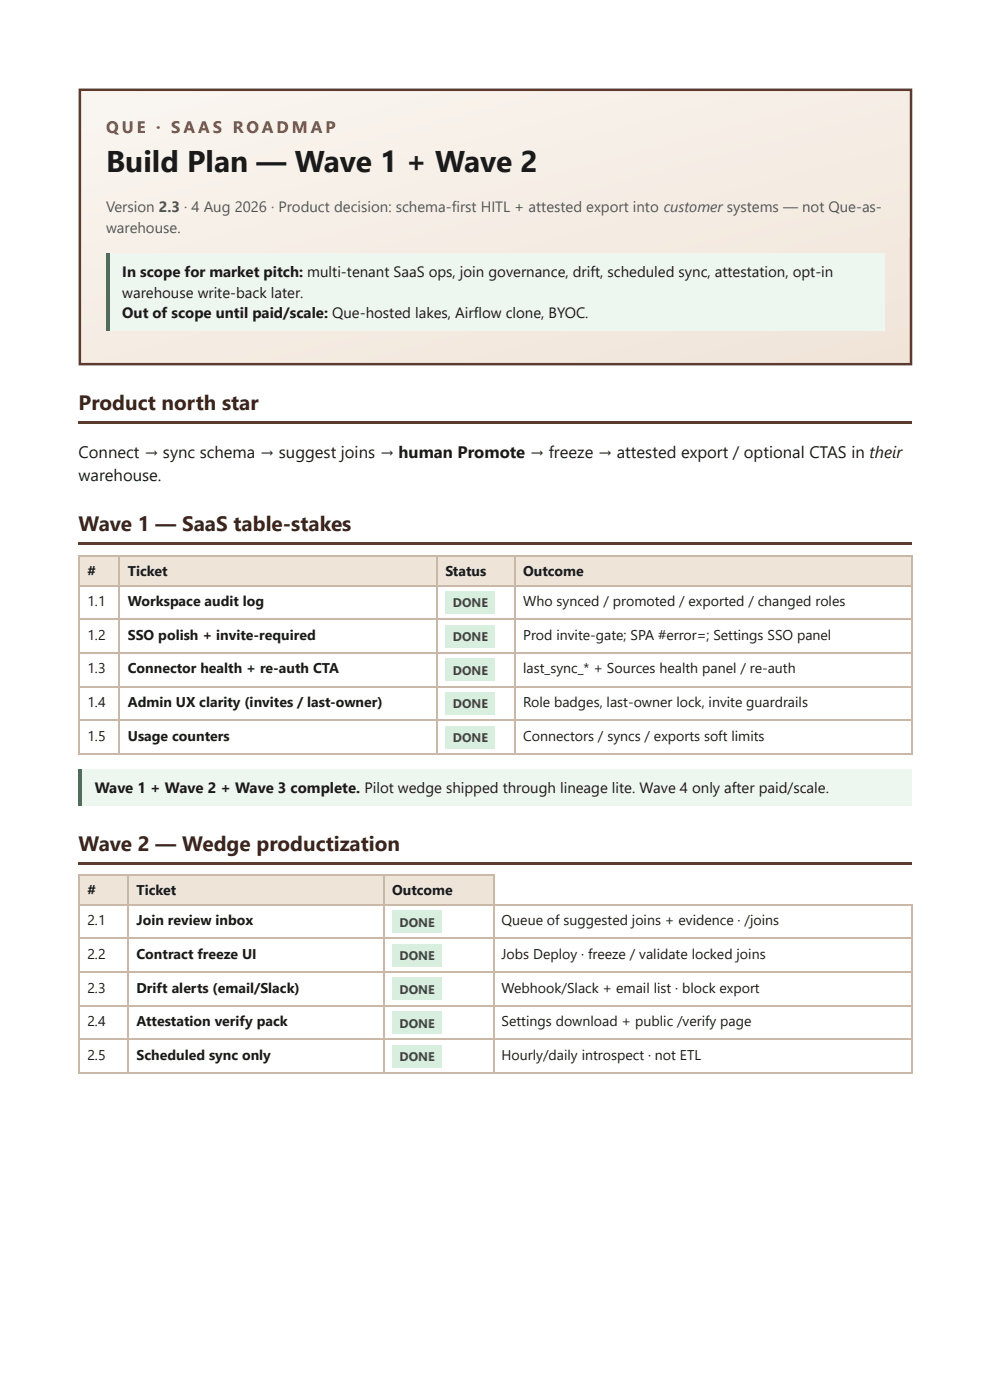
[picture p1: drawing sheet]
<svg xmlns="http://www.w3.org/2000/svg" width="210mm" height="297mm" viewBox="0 0 210 297" stroke-linecap="round" stroke-linejoin="round" font-family="sans-serif">
<defs><g id="words">
<text font-size="6.3" fill="#1a1a1a" x="22.5" y="36.5">Build Plan — Wave 1 + Wave 2</text>
<g font-size="4.4" fill="#3d241c">
<text x="16.7" y="87">Product north star</text>
<text x="16.7" y="112.7">Wave 1 — SaaS table-stakes</text>
<text x="16.7" y="180.4">Wave 2 — Wedge productization</text>
</g>
<text font-size="3.5" fill="#8b4a34" x="22.5" y="28.3">QU E · S A A S ROA D M A P</text>
<g font-size="3.5" fill="#1a1a1a">
<text x="16.7" y="97.1">Connect → sync schema → suggest joins → human Promote → freeze → attested export / optional CTAS in their</text>
<text x="16.7" y="102.1">warehouse.</text>
</g>
<g font-size="3.2" fill="#555">
<text x="22.5" y="45">Version 2.3 · 4 Aug 2026 · Product decision: schema-first HITL + attested export into customer systems — not Que-as-</text>
<text x="22.5" y="49.5">warehouse.</text>
</g>
<g font-size="3.2" fill="#1a1a1a">
<text x="25.9" y="58.7">In scope for market pitch: multi-tenant SaaS ops, join governance, drift, scheduled sync, attestation, opt-in</text>
<text x="25.9" y="63.2">warehouse write-back later.</text>
<text x="25.9" y="67.5">Out of scope until paid/scale: Que-hosted lakes, Airflow clone, BYOC.</text>
<text x="20.1" y="168.3">Wave 1 + Wave 2 + Wave 3 complete. Pilot wedge shipped through lineage lite. Wave 4 only after paid/scale.</text>
</g>
<g font-size="3" fill="#1a1a1a">
<text x="18.5" y="122.2">#</text>
<text x="27.1" y="122.2">Ticket</text>
<text x="94.4" y="122.2">Status</text>
<text x="110.9" y="122.2">Outcome</text>
<text x="18.5" y="128.6">1.1</text>
<text x="27.1" y="128.6">Workspace audit log</text>
<text x="110.9" y="128.6">Who synced / promoted / exported / changed roles</text>
<text x="18.5" y="135.7">1.2</text>
<text x="27.1" y="135.7">SSO polish + invite-required</text>
<text x="110.9" y="135.7">Prod invite-gate; SPA #error=; Settings SSO panel</text>
<text x="18.5" y="142.9">1.3</text>
<text x="27.1" y="142.9">Connector health + re-auth CTA</text>
<text x="110.9" y="142.9">last_sync_* + Sources health panel / re-auth</text>
<text x="18.5" y="150">1.4</text>
<text x="27.1" y="150">Admin UX clarity (invites / last-owner)</text>
<text x="110.9" y="150">Role badges, last-owner lock, invite guardrails</text>
<text x="18.5" y="157.2">1.5</text>
<text x="27.1" y="157.2">Usage counters</text>
<text x="110.9" y="157.2">Connectors / syncs / exports soft limits</text>
<text x="18.5" y="190">#</text>
<text x="28.9" y="190">Ticket</text>
<text x="83.1" y="190">Outcome</text>
<text x="18.5" y="196.3">2.1</text>
<text x="28.9" y="196.3">Join review inbox</text>
<text x="106.3" y="196.3">Queue of suggested joins + evidence · /joins</text>
<text x="18.5" y="203.5">2.2</text>
<text x="28.9" y="203.5">Contract freeze UI</text>
<text x="106.3" y="203.5">Jobs Deploy · freeze / validate locked joins</text>
<text x="18.5" y="210.6">2.3</text>
<text x="28.9" y="210.6">Drift alerts (email/Slack)</text>
<text x="106.3" y="210.6">Webhook/Slack + email list · block export</text>
<text x="18.5" y="217.8">2.4</text>
<text x="28.9" y="217.8">Attestation verify pack</text>
<text x="106.3" y="217.8">Settings download + public /verify page</text>
<text x="18.5" y="224.9">2.5</text>
<text x="28.9" y="224.9">Scheduled sync only</text>
<text x="106.3" y="224.9">Hourly/daily introspect · not ETL</text>
</g>
<g font-size="2.6" fill="#2d5a3d">
<text x="96" y="128.9">DONE</text>
<text x="96" y="136">DONE</text>
<text x="96" y="143.1">DONE</text>
<text x="96" y="150.3">DONE</text>
<text x="96" y="157.4">DONE</text>
<text x="84.7" y="196.6">DONE</text>
<text x="84.7" y="203.7">DONE</text>
<text x="84.7" y="210.9">DONE</text>
<text x="84.7" y="218">DONE</text>
<text x="84.7" y="225.2">DONE</text>
</g>
</g></defs>
<path d="M16.9 19.1h176.2v58.2h-176.2z" fill="none" stroke="#5c3a2e" stroke-width=".53"/>
<path d="M22.5 53.7h165.1v16.4h-165.1z" fill="#eef6f0"/>
<path d="M22.5 53.7h.8v16.4h-.8z" fill="#4a7c59"/>
<g fill="#5c3a2e">
<path d="M16.7 89.4h176.7v.6h-176.7z"/>
<path d="M16.7 115.1h176.7v.5h-176.7z"/>
</g>
<g fill="#efe4d8">
<path d="M16.9 117.7h8.5v6.7h-8.5z"/>
<path d="M25.4 117.7h67.2v6.7h-67.2z"/>
<path d="M92.6 117.7h16.7v6.7h-16.7z"/>
<path d="M109.3 117.7h84.1v6.7h-84.1z"/>
</g>
<path d="M16.7 117.9h176.7M16.8 117.7v42.4M25.3 117.7v42.4M92.7 117.7v42.4M109.1 117.7v42.4M193.3 117.7v42.4M16.7 124.2h176.7M16.7 131.4h176.7M16.7 138.5h176.7M16.7 145.7h176.7M16.7 152.8h176.7M16.7 159.9h176.7" fill="none" stroke="#c9b8a8" stroke-width=".26"/>
<path d="M16.7 163.2h176.7v7.7h-176.7z" fill="#eef6f0"/>
<path d="M16.7 163.2h.8v7.7h-.8z" fill="#4a7c59"/>
<path d="M16.7 182.8h176.7v.6h-176.7z" fill="#5c3a2e"/>
<g fill="#efe4d8">
<path d="M16.9 185.5h10.4v6.6h-10.4z"/>
<path d="M27.3 185.5h54.2v6.6h-54.2z"/>
<path d="M81.5 185.5h23v6.6h-23z"/>
</g>
<path d="M16.7 185.6h88.1M16.7 192h176.7M16.7 199.1h176.7M16.8 185.5v42.3M27.1 185.5v42.3M81.4 185.5v42.3M104.6 185.5v42.3M193.3 191.8v36M16.7 206.2h176.7M16.7 213.4h176.7M16.7 220.5h176.7M16.7 227.7h176.7" fill="none" stroke="#c9b8a8" stroke-width=".26"/>
<g fill="#d8efe0">
<path d="M94.5 125.4h10.5v4.8h-10.5z"/>
<path d="M94.5 132.6h10.5v4.7h-10.5z"/>
<path d="M94.5 139.7h10.5v4.8h-10.5z"/>
<path d="M94.5 146.8h10.5v4.8h-10.5z"/>
<path d="M94.5 154h10.5v4.7h-10.5z"/>
<path d="M83.1 193.1h10.6v4.8h-10.6z"/>
<path d="M83.1 200.3h10.6v4.8h-10.6z"/>
<path d="M83.1 207.4h10.6v4.8h-10.6z"/>
<path d="M83.1 214.6h10.6v4.7h-10.6z"/>
<path d="M83.1 221.7h10.6v4.8h-10.6z"/>
</g>
<use href="#words"/>
</svg>
